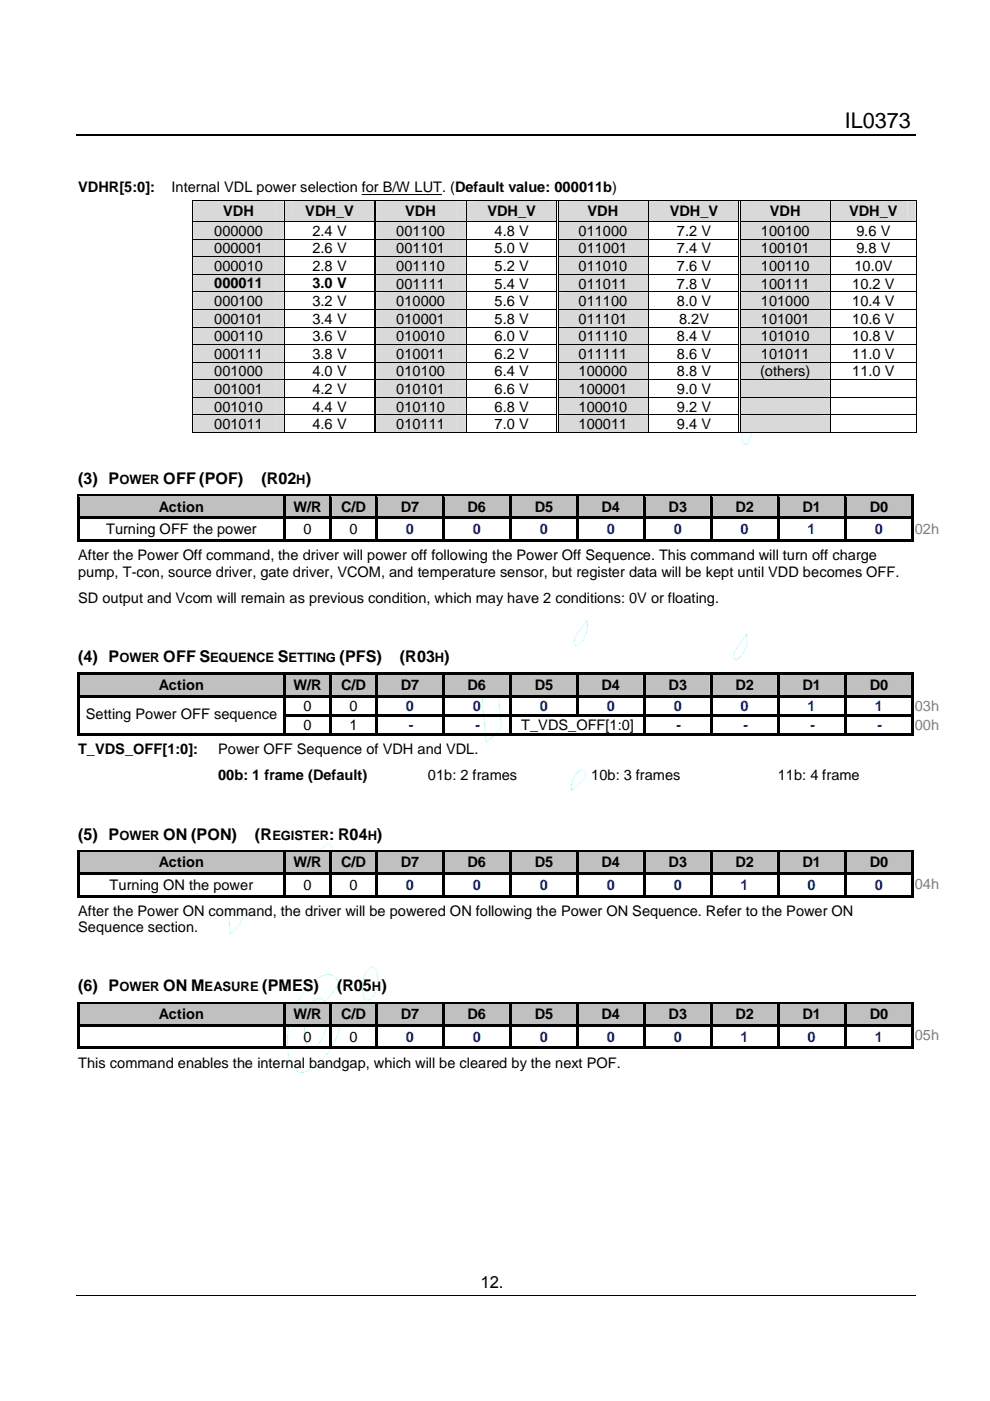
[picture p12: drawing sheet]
<svg xmlns="http://www.w3.org/2000/svg" width="210mm" height="297mm" viewBox="0 0 210 297" stroke-linecap="round" stroke-linejoin="round" font-family="sans-serif">
<defs><g id="words">
<text font-size="4.6" x="179.2" y="27.2">IL0373</text>
<text font-size="3.5" x="101.9" y="273.1">12.</text>
<g font-size="3.4">
<text x="16.6" y="102.6">(3) P</text>
<text x="34.6" y="102.6">OFF (POF)</text>
<text x="55.4" y="102.6">(R02 )</text>
<text x="16.6" y="140.3">(4) P</text>
<text x="34.6" y="140.3">OFF S</text>
<text x="58.9" y="140.3">S</text>
<text x="72" y="140.3">(PFS)</text>
<text x="84.8" y="140.3">(R03 )</text>
<text x="16.6" y="178">(5) P</text>
<text x="34.6" y="178">ON (PON)</text>
<text x="54.1" y="178">(R</text>
<text x="69.8" y="178">: R04 )</text>
<text x="16.6" y="210.2">(6) P</text>
<text x="34.6" y="210.2">ON M</text>
<text x="55.6" y="210.2">(PMES)</text>
<text x="71.5" y="210.2">(R05 )</text>
</g>
<g font-size="3.1">
<text x="16.6" y="40.7">VDHR[5:0]:</text>
<text x="36.4" y="40.7">Internal VDL power selection for B/W LUT. (Default value: 000011b)</text>
<text x="47.3" y="45.8">VDH</text>
<text x="64.7" y="45.8">VDH_V</text>
<text x="85.9" y="45.8">VDH</text>
<text x="103.3" y="45.8">VDH_V</text>
<text x="124.5" y="45.8">VDH</text>
<text x="142" y="45.8">VDH_V</text>
<text x="163.2" y="45.8">VDH</text>
<text x="180" y="45.8">VDH_V</text>
<text x="45.4" y="50">000000</text>
<text x="45.4" y="53.7">000001</text>
<text x="66.2" y="50">2.4 V</text>
<text x="66.2" y="53.7">2.6 V</text>
<text x="84" y="50">001100</text>
<text x="84" y="53.7">001101</text>
<text x="104.9" y="53.7">5.0 V</text>
<text x="104.9" y="50">4.8 V</text>
<text x="122.7" y="50">011000</text>
<text x="122.7" y="53.7">011001</text>
<text x="143.5" y="50">7.2 V</text>
<text x="143.5" y="53.7">7.4 V</text>
<text x="161.3" y="50">100100</text>
<text x="161.3" y="53.7">100101</text>
<text x="181.6" y="50">9.6 V</text>
<text x="181.6" y="53.7">9.8 V</text>
<text x="45.4" y="57.4">000010</text>
<text x="66.2" y="57.4">2.8 V</text>
<text x="84" y="57.4">001110</text>
<text x="104.9" y="57.4">5.2 V</text>
<text x="122.7" y="57.4">011010</text>
<text x="143.5" y="57.4">7.6 V</text>
<text x="161.3" y="57.4">100110</text>
<text x="181.1" y="57.4">10.0V</text>
<text x="45.4" y="61.1">000011</text>
<text x="45.4" y="64.9">000100</text>
<text x="66.2" y="61.1">3.0 V</text>
<text x="66.2" y="64.9">3.2 V</text>
<text x="84" y="61.2">001111</text>
<text x="84" y="64.9">010000</text>
<text x="104.9" y="61.2">5.4 V</text>
<text x="104.9" y="64.9">5.6 V</text>
<text x="122.7" y="61.2">011011</text>
<text x="122.7" y="64.9">011100</text>
<text x="143.5" y="61.2">7.8 V</text>
<text x="143.5" y="64.9">8.0 V</text>
<text x="161.3" y="61.2">100111</text>
<text x="161.3" y="64.9">101000</text>
<text x="180.7" y="61.2">10.2 V</text>
<text x="180.7" y="64.9">10.4 V</text>
<text x="45.4" y="68.6">000101</text>
<text x="66.2" y="68.6">3.4 V</text>
<text x="84" y="68.6">010001</text>
<text x="104.9" y="68.6">5.8 V</text>
<text x="122.7" y="68.6">011101</text>
<text x="144" y="68.6">8.2V</text>
<text x="161.3" y="68.6">101001</text>
<text x="180.7" y="68.6">10.6 V</text>
<text x="45.4" y="72.3">000110</text>
<text x="45.4" y="76">000111</text>
<text x="66.2" y="72.3">3.6 V</text>
<text x="66.2" y="76">3.8 V</text>
<text x="84" y="72.3">010010</text>
<text x="84" y="76">010011</text>
<text x="104.9" y="72.3">6.0 V</text>
<text x="104.9" y="76">6.2 V</text>
<text x="122.7" y="72.3">011110</text>
<text x="122.7" y="76">011111</text>
<text x="143.5" y="72.3">8.4 V</text>
<text x="143.5" y="76">8.6 V</text>
<text x="161.3" y="72.3">101010</text>
<text x="161.3" y="76">101011</text>
<text x="180.7" y="72.3">10.8 V</text>
<text x="180.7" y="76">11.0 V</text>
<text x="45.4" y="79.8">001000</text>
<text x="45.4" y="83.5">001001</text>
<text x="66.2" y="79.8">4.0 V</text>
<text x="66.3" y="83.5">4.2 V</text>
<text x="84" y="79.8">010100</text>
<text x="84" y="83.5">010101</text>
<text x="104.9" y="79.8">6.4 V</text>
<text x="104.9" y="83.5">6.6 V</text>
<text x="122.7" y="79.8">100000</text>
<text x="122.7" y="83.5">100001</text>
<text x="143.5" y="79.8">8.8 V</text>
<text x="143.5" y="83.5">9.0 V</text>
<text x="161.2" y="79.8">(others)</text>
<text x="180.7" y="79.8">11.0 V</text>
<text x="45.4" y="87.2">001010</text>
<text x="66.3" y="87.2">4.4 V</text>
<text x="84" y="87.2">010110</text>
<text x="104.9" y="87.2">6.8 V</text>
<text x="122.7" y="87.2">100010</text>
<text x="143.5" y="87.2">9.2 V</text>
<text x="45.4" y="90.9">001011</text>
<text x="66.3" y="90.9">4.6 V</text>
<text x="84" y="90.9">010111</text>
<text x="104.9" y="90.9">7.0 V</text>
<text x="122.7" y="90.9">100011</text>
<text x="143.5" y="90.9">9.4 V</text>
<text x="22.5" y="113.3">Turning OFF the power</text>
<text x="33.7" y="108.5">Action</text>
<text x="62.2" y="108.5">W/R</text>
<text x="64.3" y="113.3">0</text>
<text x="72.3" y="108.5">C/D</text>
<text x="74.1" y="113.3">0</text>
<text x="85" y="108.5">D7</text>
<text x="99.1" y="108.5">D6</text>
<text x="113.4" y="108.5">D5</text>
<text x="127.5" y="108.5">D4</text>
<text x="141.7" y="108.5">D3</text>
<text x="155.9" y="108.5">D2</text>
<text x="170.1" y="108.5">D1</text>
<text x="184.4" y="108.5">D0</text>
<text x="16.6" y="118.7">After the Power Off command, the driver will power off following the Power Off Sequence. This command will turn off charge</text>
<text x="16.6" y="122.3">pump, T-con, source driver, gate driver, VCOM, and temperature sensor, but register data will be kept until VDD becomes OFF.</text>
<text x="16.6" y="127.9">SD output and Vcom will remain as previous condition, which may have 2 conditions: 0V or floating.</text>
<text x="33.7" y="146.3">Action</text>
<text x="62.2" y="146.3">W/R</text>
<text x="72.3" y="146.3">C/D</text>
<text x="85" y="146.3">D7</text>
<text x="99.1" y="146.3">D6</text>
<text x="113.4" y="146.3">D5</text>
<text x="127.5" y="146.3">D4</text>
<text x="141.7" y="146.3">D3</text>
<text x="155.9" y="146.3">D2</text>
<text x="170.1" y="146.3">D1</text>
<text x="184.4" y="146.3">D0</text>
<text x="18.2" y="152.5">Setting Power OFF sequence</text>
<text x="64.3" y="150.8">0</text>
<text x="64.3" y="154.9">0</text>
<text x="74.1" y="150.8">0</text>
<text x="74.1" y="154.9">1</text>
<text x="110.5" y="154.9">T_VDS_OFF[1:0]</text>
<text x="16.6" y="159.9">T_VDS_OFF[1:0]:</text>
<text x="46.2" y="159.9">Power OFF Sequence of VDH and VDL.</text>
<text x="46.2" y="165.4">00b: 1 frame (Default)</text>
<text x="90.7" y="165.4">01b: 2 frames</text>
<text x="125.3" y="165.4">10b: 3 frames</text>
<text x="164.9" y="165.4">11b: 4 frame</text>
<text x="33.7" y="183.9">Action</text>
<text x="62.2" y="183.9">W/R</text>
<text x="72.3" y="183.9">C/D</text>
<text x="85" y="183.9">D7</text>
<text x="99.1" y="183.9">D6</text>
<text x="113.4" y="183.9">D5</text>
<text x="127.5" y="183.9">D4</text>
<text x="141.7" y="183.9">D3</text>
<text x="155.9" y="183.9">D2</text>
<text x="170.1" y="183.9">D1</text>
<text x="184.4" y="183.9">D0</text>
<text x="23.2" y="188.7">Turning ON the power</text>
<text x="64.3" y="188.7">0</text>
<text x="74.1" y="188.7">0</text>
<text x="16.6" y="194.2">After the Power ON command, the driver will be powered ON following the Power ON Sequence. Refer to the Power ON</text>
<text x="16.6" y="197.7">Sequence section.</text>
<text x="33.7" y="216.1">Action</text>
<text x="62.2" y="216.1">W/R</text>
<text x="64.3" y="220.9">0</text>
<text x="72.3" y="216.1">C/D</text>
<text x="74.1" y="220.9">0</text>
<text x="85" y="216.1">D7</text>
<text x="99.1" y="216.1">D6</text>
<text x="113.4" y="216.1">D5</text>
<text x="127.5" y="216.1">D4</text>
<text x="141.7" y="216.1">D3</text>
<text x="155.9" y="216.1">D2</text>
<text x="170.1" y="216.1">D1</text>
<text x="184.4" y="216.1">D0</text>
<text x="16.6" y="226.4">This command enables the internal bandgap, which will be cleared by the next POF.</text>
</g>
<g font-size="3.1" fill="#00f">
<text x="86.1" y="113.2">0</text>
<text x="100.2" y="113.2">0</text>
<text x="114.5" y="113.2">0</text>
<text x="128.6" y="113.2">0</text>
<text x="142.9" y="113.2">0</text>
<text x="157" y="113.2">0</text>
<text x="171.2" y="113.2">1</text>
<text x="185.5" y="113.2">0</text>
<text x="86.1" y="150.7">0</text>
<text x="86.4" y="154.9">-</text>
<text x="100.2" y="150.7">0</text>
<text x="100.6" y="154.9">-</text>
<text x="114.5" y="150.7">0</text>
<text x="128.6" y="150.7">0</text>
<text x="142.9" y="150.7">0</text>
<text x="143.2" y="154.9">-</text>
<text x="157" y="150.7">0</text>
<text x="157.4" y="154.9">-</text>
<text x="171.2" y="150.7">1</text>
<text x="171.6" y="154.9">-</text>
<text x="185.5" y="150.7">1</text>
<text x="185.8" y="154.9">-</text>
<text x="86.1" y="188.6">0</text>
<text x="100.2" y="188.6">0</text>
<text x="114.5" y="188.6">0</text>
<text x="128.6" y="188.6">0</text>
<text x="142.9" y="188.6">0</text>
<text x="157" y="188.6">1</text>
<text x="171.2" y="188.6">0</text>
<text x="185.5" y="188.6">0</text>
<text x="86.1" y="220.9">0</text>
<text x="100.2" y="220.9">0</text>
<text x="114.5" y="220.9">0</text>
<text x="128.6" y="220.9">0</text>
<text x="142.9" y="220.9">0</text>
<text x="157" y="220.9">1</text>
<text x="171.2" y="220.9">0</text>
<text x="185.5" y="220.9">1</text>
</g>
<g font-size="3.1" fill="#808080">
<text x="194" y="113.3">02h</text>
<text x="194" y="150.8">03h</text>
<text x="194" y="154.9">00h</text>
<text x="194" y="188.4">04h</text>
<text x="194" y="220.6">05h</text>
</g>
<g font-size="2.8">
<text x="25.3" y="102.6">OWER</text>
<text x="62.8" y="102.6">H</text>
<text x="25.3" y="140.3">OWER</text>
<text x="44.5" y="140.3">EQUENCE</text>
<text x="61.2" y="140.3">ETTING</text>
<text x="92.2" y="140.3">H</text>
<text x="25.3" y="178">OWER</text>
<text x="57.7" y="178">EGISTER</text>
<text x="78" y="178">H</text>
<text x="25.3" y="210.2">OWER</text>
<text x="43.4" y="210.2">EASURE</text>
<text x="78.9" y="210.2">H</text>
</g>
</g></defs>
<path d="M16.1 28.6h178" fill="none" stroke="#000" stroke-width=".25"/>
<path d="M76.7 41.2h17M16.1 274.7h178" fill="none" stroke="#000" stroke-width=".21"/>
<path d="M158.2 90.8a.72 .72 0 0 1 1-.3 3.3 3.3 0 0 1-.5 3l-.4 .8a1.92 1.92 0 0 1-.5-3zM124.5 131.5a5.2 5.2 0 0 1-2.2 5.4h-.2a1.75 1.75 0 0 1 .1-2.3zM158.3 134.4a5.3 5.3 0 0 1-2.1 5.4h-.3a1.75 1.75 0 0 1 .2-2.3zM102.1 145.7l3.2-3 1 11.7-3.2 3zM68.7 179.4a.87 .87 0 0 1 1-.5 .87 .87 0 0 1 .7 .9l.1 .5-3.2 3a5 5 0 0 1 1.4-3.9zM122.5 163.8a.88 .88 0 0 1 1-.5 .88 .88 0 0 1 .6 .9l.1 .5-3.1 3a5.5 5.5 0 0 1 1.4-3.9zM48.6 194.3l1-.9a1.3 1.3 0 0 1 1.6-.6 3.8 3.8 0 0 1-1.5 4.4l-.8 .8zM65.5 209.2a6.4 6.4 0 0 1 4.2-2.6 2.79 2.79 0 0 1 2.2 2.1l-3.1 3.9a1.23 1.23 0 0 0-1-1 1.23 1.23 0 0 0-1.3 .6 8.5 8.5 0 0 0-1.8 7.6l.2 1.3a1.07 1.07 0 0 0 .7 1.1 1.07 1.07 0 0 0 1.2-.3 7 7 0 0 0 2.5-5.6l3.3-1.6a14.7 14.7 0 0 1-8 12.6 2.87 2.87 0 0 1-3.2-2.7 16.8 16.8 0 0 1 4.1-15.4zM78.2 205.5a.89 .89 0 0 1 1.1-.4 .89 .89 0 0 1 .6 .9 5.8 5.8 0 0 1-1.5 5.9 .87 .87 0 0 1-.9 0 .87 .87 0 0 1-.5-.8 6.1 6.1 0 0 1 1.2-5.6z" fill="none" stroke="#cff" stroke-width=".26"/>
<g fill="#d9d9d9">
<path d="M41 42.7h19.2v4.2h-19.2z"/>
<path d="M42.8 42.7h15.5v4.2h-15.5z"/>
<path d="M60.3 42.7h19v4.2h-19z"/>
<path d="M62.1 42.7h15.6v4.2h-15.6z"/>
<path d="M79.8 42.7h19v4.2h-19z"/>
<path d="M81.4 42.7h15.5v4.2h-15.5z"/>
<path d="M98.9 42.7h19v4.2h-19z"/>
<path d="M100.7 42.7h15.6v4.2h-15.6z"/>
<path d="M118.4 42.7h19v4.2h-19z"/>
<path d="M120 42.7h15.6v4.2h-15.6z"/>
<path d="M137.6 42.7h19v4.2h-19z"/>
<path d="M139.4 42.7h15.5v4.2h-15.5z"/>
<path d="M157.1 42.7h19v4.2h-19z"/>
<path d="M158.7 42.7h15.5v4.2h-15.5z"/>
<path d="M176.2 42.7h17.9v4.2h-17.9z"/>
<path d="M178 42.7h14.4v4.2h-14.4z"/>
</g>
<path d="M40.8 42.5l.2 .2zM60.2 42.5h.1v.2h-.1zM79.3 42.5h.2v.2h-.2zM98.8 42.5h.1v.2h-.1zM117.9 42.5h.2v.2h-.2zM137.4 42.5h.2v.2h-.2zM156.6 42.5h.2v.2h-.2zM176.1 42.5h.1v.2h-.1zM194.1 42.5h.2v.2h-.2z" fill="#000"/>
<g fill="none" stroke="#000" stroke-width=".21">
<path d="M40.9 42.7v4.2M41 42.6h19.2M60.2 42.7v4.2M60.3 42.6h19M79.4 42.7v4.2M79.5 42.6h19.3M79.7 42.7v4.2M98.8 42.7v4.2M98.9 42.6h19M118 42.7v4.2M118.1 42.6h19.3M118.3 42.7v4.2"/>
<path d="M137.5 42.7v4.2M137.6 42.6h19M156.7 42.7v4.2M156.8 42.6h19.3M157 42.7v4.2M176.1 42.7v4.2M176.2 42.6h17.9M194.2 42.7v4.2"/>
</g>
<g fill="#d9d9d9">
<path d="M41 47.1h19.2v3.5h-19.2z"/>
<path d="M42.8 47.1h15.5v3.5h-15.5z"/>
<path d="M79.8 47.1h19v3.5h-19z"/>
<path d="M81.4 47.1h15.5v3.5h-15.5z"/>
<path d="M118.4 47.1h19v3.5h-19z"/>
<path d="M120 47.1h15.6v3.5h-15.6z"/>
<path d="M157.1 47.1h19v3.5h-19z"/>
<path d="M158.7 47.1h15.5v3.5h-15.5z"/>
</g>
<path d="M40.8 46.9l.2 .2zM60.2 46.9h.1v.2h-.1zM79.3 46.9h.2v.2h-.2zM79.6 46.9h.2v.2h-.2zM98.8 46.9h.1v.2h-.1zM117.9 46.9h.2v.2h-.2zM118.2 46.9h.2v.2h-.2zM137.4 46.9h.2v.2h-.2zM156.6 46.9h.2v.2h-.2zM156.9 46.9h.2v.2h-.2zM176.1 46.9h.1v.2h-.1zM194.1 46.9h.2v.2h-.2z" fill="#000"/>
<g fill="none" stroke="#000" stroke-width=".21">
<path d="M40.9 47.1v3.5M41 47h19.2M60.2 47.1v3.5M60.3 47h19M79.4 47.1v3.5M79.7 47.1v3.5M79.8 47h19M98.8 47.1v3.5M98.9 47h19M118 47.1v3.5M118.3 47.1v3.5M118.4 47h19"/>
<path d="M137.5 47.1v3.5M137.6 47h19M156.7 47.1v3.5M157 47.1v3.5M157.1 47h19M176.1 47.1v3.5M176.2 47h17.9M194.2 47.1v3.5"/>
</g>
<g fill="#d9d9d9">
<path d="M41 50.8h19.2v3.6h-19.2z"/>
<path d="M42.8 50.8h15.5v3.6h-15.5z"/>
<path d="M79.8 50.8h19v3.6h-19z"/>
<path d="M81.4 50.8h15.5v3.6h-15.5z"/>
<path d="M118.4 50.8h19v3.6h-19z"/>
<path d="M120 50.8h15.6v3.6h-15.6z"/>
<path d="M157.1 50.8h19v3.6h-19z"/>
<path d="M158.7 50.8h15.5v3.6h-15.5z"/>
</g>
<path d="M40.8 50.6l.2 .2zM60.2 50.6h.1v.2h-.1zM79.3 50.6h.2v.2h-.2zM79.6 50.6h.2v.2h-.2zM98.8 50.6h.1v.2h-.1zM117.9 50.6h.2v.2h-.2zM118.2 50.6h.2v.2h-.2zM137.4 50.6h.2v.2h-.2zM156.6 50.6h.2v.2h-.2zM156.9 50.6h.2v.2h-.2zM176.1 50.6h.1v.2h-.1zM194.1 50.6h.2v.2h-.2z" fill="#000"/>
<g fill="none" stroke="#000" stroke-width=".21">
<path d="M40.9 50.8v3.6M41 50.7h19.2M60.2 50.8v3.6M60.3 50.7h19M79.4 50.8v3.6M79.7 50.8v3.6M79.8 50.7h19M98.8 50.8v3.6M98.9 50.7h19M118 50.8v3.6M118.3 50.8v3.6M118.4 50.7h19"/>
<path d="M137.5 50.8v3.6M137.6 50.7h19M156.7 50.8v3.6M157 50.8v3.6M157.1 50.7h19M176.1 50.8v3.6M176.2 50.7h17.9M194.2 50.8v3.6"/>
</g>
<g fill="#d9d9d9">
<path d="M41 54.5h19.2v3.6h-19.2z"/>
<path d="M42.8 54.5h15.5v3.6h-15.5z"/>
<path d="M79.8 54.5h19v3.6h-19z"/>
<path d="M81.4 54.5h15.5v3.6h-15.5z"/>
<path d="M118.4 54.5h19v3.6h-19z"/>
<path d="M120 54.5h15.6v3.6h-15.6z"/>
<path d="M157.1 54.5h19v3.6h-19z"/>
<path d="M158.7 54.5h15.5v3.6h-15.5z"/>
</g>
<path d="M40.8 54.4l.2 .1zM60.2 54.4h.1v.1h-.1zM79.3 54.4h.2v.1h-.2zM79.6 54.4h.2v.1h-.2zM98.8 54.4h.1v.1h-.1zM117.9 54.4h.2v.1h-.2zM118.2 54.4h.2v.1h-.2zM137.4 54.4h.2v.1h-.2zM156.6 54.4h.2v.1h-.2zM156.9 54.4h.2v.1h-.2zM176.1 54.4h.1v.1h-.1zM194.1 54.4h.2v.1h-.2z" fill="#000"/>
<g fill="none" stroke="#000" stroke-width=".21">
<path d="M40.9 54.5v3.6M41 54.5h19.2M60.2 54.5v3.6M60.3 54.5h19M79.4 54.5v3.6M79.7 54.5v3.6M79.8 54.5h19M98.8 54.5v3.6M98.9 54.5h19M118 54.5v3.6M118.3 54.5v3.6M118.4 54.5h19"/>
<path d="M137.5 54.5v3.6M137.6 54.5h19M156.7 54.5v3.6M157 54.5v3.6M157.1 54.5h19M176.1 54.5v3.6M176.2 54.5h17.9M194.2 54.5v3.6"/>
</g>
<g fill="#d9d9d9">
<path d="M41 58.3h19.2v3.5h-19.2z"/>
<path d="M42.8 58.3h15.5v3.5h-15.5z"/>
<path d="M79.8 58.3h19v3.5h-19z"/>
<path d="M81.4 58.3h15.5v3.5h-15.5z"/>
<path d="M118.4 58.3h19v3.5h-19z"/>
<path d="M120 58.3h15.6v3.5h-15.6z"/>
<path d="M157.1 58.3h19v3.5h-19z"/>
<path d="M158.7 58.3h15.5v3.5h-15.5z"/>
</g>
<path d="M40.8 58.1l.2 .2zM60.2 58.1l.1 .2zM79.3 58.1l.2 .2zM79.6 58.1l.2 .2zM98.8 58.1l.1 .2zM117.9 58.1l.2 .2zM118.2 58.1l.2 .2zM137.4 58.1l.2 .2zM156.6 58.1l.2 .2zM156.9 58.1l.2 .2zM176.1 58.1l.1 .2zM194.1 58.1l.2 .2z" fill="#000"/>
<g fill="none" stroke="#000" stroke-width=".21">
<path d="M40.9 58.3v3.5M41 58.2h19.2M60.2 58.3v3.5M60.3 58.2h19M79.4 58.3v3.5M79.7 58.3v3.5M79.8 58.2h19M98.8 58.3v3.5M98.9 58.2h19M118 58.3v3.5M118.3 58.3v3.5M118.4 58.2h19"/>
<path d="M137.5 58.3v3.5M137.6 58.2h19M156.7 58.3v3.5M157 58.3v3.5M157.1 58.2h19M176.1 58.3v3.5M176.2 58.2h17.9M194.2 58.3v3.5"/>
</g>
<g fill="#d9d9d9">
<path d="M41 62h19.2v3.6h-19.2z"/>
<path d="M42.8 62h15.5v3.5h-15.5z"/>
<path d="M79.8 62h19v3.6h-19z"/>
<path d="M81.4 62h15.5v3.5h-15.5z"/>
<path d="M118.4 62h19v3.6h-19z"/>
<path d="M120 62h15.6v3.5h-15.6z"/>
<path d="M157.1 62h19v3.6h-19z"/>
<path d="M158.7 62h15.5v3.5h-15.5z"/>
</g>
<path d="M40.8 61.8l.2 .2zM60.2 61.8h.1v.2h-.1zM79.3 61.8h.2v.2h-.2zM79.6 61.8h.2v.2h-.2zM98.8 61.8h.1v.2h-.1zM117.9 61.8h.2v.2h-.2zM118.2 61.8h.2v.2h-.2zM137.4 61.8h.2v.2h-.2zM156.6 61.8h.2v.2h-.2zM156.9 61.8h.2v.2h-.2zM176.1 61.8h.1v.2h-.1zM194.1 61.8h.2v.2h-.2z" fill="#000"/>
<g fill="none" stroke="#000" stroke-width=".21">
<path d="M40.9 62v3.6M41 61.9h19.2M60.2 62v3.6M60.3 61.9h19M79.4 62v3.6M79.7 62v3.6M79.8 61.9h19M98.8 62v3.6M98.9 61.9h19M118 62v3.6M118.3 62v3.6M118.4 61.9h19"/>
<path d="M137.5 62v3.6M137.6 61.9h19M156.7 62v3.6M157 62v3.6M157.1 61.9h19M176.1 62v3.6M176.2 61.9h17.9M194.2 62v3.6"/>
</g>
<g fill="#d9d9d9">
<path d="M41 65.8h19.2v3.5h-19.2z"/>
<path d="M42.8 65.8h15.5v3.5h-15.5z"/>
<path d="M79.8 65.8h19v3.5h-19z"/>
<path d="M81.4 65.8h15.5v3.5h-15.5z"/>
<path d="M118.4 65.8h19v3.5h-19z"/>
<path d="M120 65.8h15.6v3.5h-15.6z"/>
<path d="M157.1 65.8h19v3.5h-19z"/>
<path d="M158.7 65.8h15.5v3.5h-15.5z"/>
</g>
<path d="M40.8 65.6l.2 .2zM60.2 65.6h.1v.2h-.1zM79.3 65.6h.2v.2h-.2zM79.6 65.6h.2v.2h-.2zM98.8 65.6h.1v.2h-.1zM117.9 65.6h.2v.2h-.2zM118.2 65.6h.2v.2h-.2zM137.4 65.6h.2v.2h-.2zM156.6 65.6h.2v.2h-.2zM156.9 65.6h.2v.2h-.2zM176.1 65.6h.1v.2h-.1zM194.1 65.6h.2v.2h-.2z" fill="#000"/>
<g fill="none" stroke="#000" stroke-width=".21">
<path d="M40.9 65.8v3.5M41 65.7h19.2M60.2 65.8v3.5M60.3 65.7h19M79.4 65.8v3.5M79.7 65.8v3.5M79.8 65.7h19M98.8 65.8v3.5M98.9 65.7h19M118 65.8v3.5M118.3 65.8v3.5M118.4 65.7h19"/>
<path d="M137.5 65.8v3.5M137.6 65.7h19M156.7 65.8v3.5M157 65.8v3.5M157.1 65.7h19M176.1 65.8v3.5M176.2 65.7h17.9M194.2 65.8v3.5"/>
</g>
<g fill="#d9d9d9">
<path d="M41 69.4h19.2v3.6h-19.2z"/>
<path d="M42.8 69.4h15.5v3.6h-15.5z"/>
<path d="M79.8 69.4h19v3.6h-19z"/>
<path d="M81.4 69.4h15.5v3.6h-15.5z"/>
<path d="M118.4 69.4h19v3.6h-19z"/>
<path d="M120 69.4h15.6v3.6h-15.6z"/>
<path d="M157.1 69.4h19v3.6h-19z"/>
<path d="M158.7 69.4h15.5v3.6h-15.5z"/>
</g>
<path d="M40.8 69.3l.2 .1zM60.2 69.3h.1v.1h-.1zM79.3 69.3h.2v.1h-.2zM79.6 69.3h.2v.1h-.2zM98.8 69.3h.1v.1h-.1zM117.9 69.3h.2v.1h-.2zM118.2 69.3h.2v.1h-.2zM137.4 69.3h.2v.1h-.2zM156.6 69.3h.2v.1h-.2zM156.9 69.3h.2v.1h-.2zM176.1 69.3h.1v.1h-.1zM194.1 69.3h.2v.1h-.2z" fill="#000"/>
<g fill="none" stroke="#000" stroke-width=".21">
<path d="M40.9 69.4v3.6M41 69.4h19.2M60.2 69.4v3.6M60.3 69.4h19M79.4 69.4v3.6M79.7 69.4v3.6M79.8 69.4h19M98.8 69.4v3.6M98.9 69.4h19M118 69.4v3.6M118.3 69.4v3.6M118.4 69.4h19"/>
<path d="M137.5 69.4v3.6M137.6 69.4h19M156.7 69.4v3.6M157 69.4v3.6M157.1 69.4h19M176.1 69.4v3.6M176.2 69.4h17.9M194.2 69.4v3.6"/>
</g>
<g fill="#d9d9d9">
<path d="M41 73.2h19.2v3.6h-19.2z"/>
<path d="M42.8 73.2h15.5v3.6h-15.5z"/>
<path d="M79.8 73.2h19v3.6h-19z"/>
<path d="M81.4 73.2h15.5v3.6h-15.5z"/>
<path d="M118.4 73.2h19v3.6h-19z"/>
<path d="M120 73.2h15.6v3.6h-15.6z"/>
<path d="M157.1 73.2h19v3.6h-19z"/>
<path d="M158.7 73.2h15.5v3.6h-15.5z"/>
</g>
<path d="M40.8 73l.2 .2zM60.2 73h.1v.2h-.1zM79.3 73h.2v.2h-.2zM79.6 73h.2v.2h-.2zM98.8 73h.1v.2h-.1zM117.9 73h.2v.2h-.2zM118.2 73h.2v.2h-.2zM137.4 73h.2v.2h-.2zM156.6 73h.2v.2h-.2zM156.9 73h.2v.2h-.2zM176.1 73h.1v.2h-.1zM194.1 73h.2v.2h-.2z" fill="#000"/>
<g fill="none" stroke="#000" stroke-width=".21">
<path d="M40.9 73.2v3.6M41 73.1h19.2M60.2 73.2v3.6M60.3 73.1h19M79.4 73.2v3.6M79.7 73.2v3.6M79.8 73.1h19M98.8 73.2v3.6M98.9 73.1h19M118 73.2v3.6M118.3 73.2v3.6M118.4 73.1h19"/>
<path d="M137.5 73.2v3.6M137.6 73.1h19M156.7 73.2v3.6M157 73.2v3.6M157.1 73.1h19M176.1 73.2v3.6M176.2 73.1h17.9M194.2 73.2v3.6"/>
</g>
<g fill="#d9d9d9">
<path d="M41 76.9h19.2v3.5h-19.2z"/>
<path d="M42.8 76.9h15.5v3.5h-15.5z"/>
<path d="M79.8 76.9h19v3.5h-19z"/>
<path d="M81.4 76.9h15.5v3.5h-15.5z"/>
<path d="M118.4 76.9h19v3.5h-19z"/>
<path d="M120 76.9h15.6v3.5h-15.6z"/>
<path d="M157.1 76.9h19v3.5h-19z"/>
<path d="M158.7 76.9h15.5v3.5h-15.5z"/>
</g>
<path d="M40.8 76.8l.2 .1zM60.2 76.8l.1 .1zM79.3 76.8l.2 .1zM79.6 76.8l.2 .1zM98.8 76.8l.1 .1zM117.9 76.8l.2 .1zM118.2 76.8l.2 .1zM137.4 76.8l.2 .1zM156.6 76.8l.2 .1zM156.9 76.8l.2 .1zM176.1 76.8l.1 .1zM194.1 76.8l.2 .1z" fill="#000"/>
<g fill="none" stroke="#000" stroke-width=".21">
<path d="M40.9 76.9v3.5M41 76.8h19.2M60.2 76.9v3.5M60.3 76.8h19M79.4 76.9v3.5M79.7 76.9v3.5M79.8 76.8h19M98.8 76.9v3.5M98.9 76.8h19M118 76.9v3.5M118.3 76.9v3.5M118.4 76.8h19"/>
<path d="M137.5 76.9v3.5M137.6 76.8h19M156.7 76.9v3.5M157 76.9v3.5M157.1 76.8h19M176.1 76.9v3.5M176.2 76.8h17.9M194.2 76.9v3.5"/>
</g>
<g fill="#d9d9d9">
<path d="M41 80.6h19.2v3.6h-19.2z"/>
<path d="M42.8 80.6h15.5v3.6h-15.5z"/>
<path d="M79.8 80.6h19v3.6h-19z"/>
<path d="M81.4 80.6h15.5v3.6h-15.5z"/>
<path d="M118.4 80.6h19v3.6h-19z"/>
<path d="M120 80.6h15.6v3.6h-15.6z"/>
<path d="M157.1 80.6h19v3.6h-19z"/>
<path d="M158.7 80.6h15.5v3.6h-15.5z"/>
</g>
<path d="M40.8 80.4l.2 .2zM60.2 80.4h.1v.2h-.1zM79.3 80.4h.2v.2h-.2zM79.6 80.4h.2v.2h-.2zM98.8 80.4h.1v.2h-.1zM117.9 80.4h.2v.2h-.2zM118.2 80.4h.2v.2h-.2zM137.4 80.4h.2v.2h-.2zM156.6 80.4h.2v.2h-.2zM156.9 80.4h.2v.2h-.2zM176.1 80.4h.1v.2h-.1zM194.1 80.4h.2v.2h-.2z" fill="#000"/>
<g fill="none" stroke="#000" stroke-width=".21">
<path d="M40.9 80.6v3.6M41 80.5h19.2M60.2 80.6v3.6M60.3 80.5h19M79.4 80.6v3.6M79.7 80.6v3.6M79.8 80.5h19M98.8 80.6v3.6M98.9 80.5h19M118 80.6v3.6M118.3 80.6v3.6M118.4 80.5h19"/>
<path d="M137.5 80.6v3.6M137.6 80.5h19M156.7 80.6v3.6M157 80.6v3.6M157.1 80.5h19M176.1 80.6v3.6M176.2 80.5h17.9M194.2 80.6v3.6"/>
</g>
<g fill="#d9d9d9">
<path d="M41 84.4h19.2v3.5h-19.2z"/>
<path d="M42.8 84.4h15.5v3.5h-15.5z"/>
<path d="M79.8 84.4h19v3.5h-19z"/>
<path d="M81.4 84.4h15.5v3.5h-15.5z"/>
<path d="M118.4 84.4h19v3.5h-19z"/>
<path d="M120 84.4h15.6v3.5h-15.6z"/>
<path d="M157.1 84.4h19v3.5h-19z"/>
<path d="M158.7 84.4h15.5v3.5h-15.5z"/>
</g>
<path d="M40.8 84.2l.2 .2zM60.2 84.2h.1v.2h-.1zM79.3 84.2h.2v.2h-.2zM79.6 84.2h.2v.2h-.2zM98.8 84.2h.1v.2h-.1zM117.9 84.2h.2v.2h-.2zM118.2 84.2h.2v.2h-.2zM137.4 84.2h.2v.2h-.2zM156.6 84.2h.2v.2h-.2zM156.9 84.2h.2v.2h-.2zM176.1 84.2h.1v.2h-.1zM194.1 84.2h.2v.2h-.2z" fill="#000"/>
<g fill="none" stroke="#000" stroke-width=".21">
<path d="M40.9 84.4v3.5M41 84.3h19.2M60.2 84.4v3.5M60.3 84.3h19M79.4 84.4v3.5M79.7 84.4v3.5M79.8 84.3h19M98.8 84.4v3.5M98.9 84.3h19M118 84.4v3.5M118.3 84.4v3.5M118.4 84.3h19"/>
<path d="M137.5 84.4v3.5M137.6 84.3h19M156.7 84.4v3.5M157 84.4v3.5M157.1 84.3h19M176.1 84.4v3.5M176.2 84.3h17.9M194.2 84.4v3.5"/>
</g>
<g fill="#d9d9d9">
<path d="M41 88.1h19.2v3.5h-19.2z"/>
<path d="M42.8 88.1h15.5v3.5h-15.5z"/>
<path d="M79.8 88.1h19v3.5h-19z"/>
<path d="M81.4 88.1h15.5v3.5h-15.5z"/>
<path d="M118.4 88.1h19v3.5h-19z"/>
<path d="M120 88.1h15.6v3.5h-15.6z"/>
<path d="M157.1 88.1h19v3.5h-19z"/>
<path d="M158.7 88.1h15.5v3.5h-15.5z"/>
</g>
<g fill="#000">
<path d="M40.8 87.9l.2 .2zM40.8 91.7l.2 .1zM60.2 87.9h.1v.2h-.1zM60.2 91.7h.1v.1h-.1zM79.3 87.9h.2v.2h-.2zM79.3 91.7h.2v.1h-.2zM79.6 87.9h.2v.2h-.2zM98.8 87.9h.1v.2h-.1zM98.8 91.7h.1v.1h-.1zM117.9 87.9h.2v.2h-.2zM117.9 91.7h.2v.1h-.2zM118.2 87.9h.2v.2h-.2z"/>
<path d="M137.4 87.9h.2v.2h-.2zM137.4 91.7h.2v.1h-.2zM156.6 87.9h.2v.2h-.2zM156.6 91.7h.2v.1h-.2zM156.9 87.9h.2v.2h-.2zM176.1 87.9h.1v.2h-.1zM176.1 91.7h.1v.1h-.1zM194.1 87.9h.2v.2h-.2zM194.1 91.7h.2v.1h-.2z"/>
</g>
<g fill="none" stroke="#000" stroke-width=".21">
<path d="M40.9 88.1v3.6M41 88h19.2M41 91.7h19.2M60.2 88.1v3.6M60.3 88h19M60.3 91.7h19M79.4 88.1v3.6M79.5 91.7h19.3M79.7 88.1v3.6M79.8 88h19M98.8 88.1v3.6M98.9 88h19"/>
<path d="M98.9 91.7h19M118 88.1v3.6M118.1 91.7h19.3M118.3 88.1v3.6M118.4 88h19M137.5 88.1v3.6M137.6 88h19M137.6 91.7h19M156.7 88.1v3.6M156.8 91.7h19.3M157 88.1v3.6M157.1 88h19"/>
<path d="M176.1 88.1v3.6M176.2 88h17.9M176.2 91.7h17.9M194.2 88.1v3.6"/>
</g>
<g fill="#c0c0c0">
<path d="M16.8 105.3h43.3v4.2h-43.3z"/>
<path d="M17.1 105.3h42.8v4.3h-42.8z"/>
<path d="M60.6 105.3h9.2v4.2h-9.2z"/>
<path d="M60.9 105.3h8.7v4.3h-8.7z"/>
<path d="M70.3 105.3h9.3v4.2h-9.3z"/>
<path d="M70.6 105.3h8.8v4.3h-8.8z"/>
<path d="M80.1 105.3h13.7v4.2h-13.7z"/>
<path d="M80.3 105.3h13.3v4.3h-13.3z"/>
<path d="M94.3 105.3h13.7v4.2h-13.7z"/>
<path d="M94.5 105.3h13.2v4.3h-13.2z"/>
<path d="M108.5 105.3h13.7v4.2h-13.7z"/>
<path d="M108.7 105.3h13.3v4.3h-13.3z"/>
<path d="M122.7 105.3h13.7v4.2h-13.7z"/>
<path d="M122.9 105.3h13.2v4.3h-13.2z"/>
<path d="M136.9 105.3h13.7v4.2h-13.7z"/>
<path d="M137.1 105.3h13.3v4.3h-13.3z"/>
<path d="M151.1 105.3h13.7v4.2h-13.7z"/>
<path d="M151.3 105.3h13.2v4.3h-13.2z"/>
<path d="M165.3 105.3h13.7v4.2h-13.7z"/>
<path d="M165.5 105.3h13.2v4.3h-13.2z"/>
<path d="M179.5 105.3h13.7v4.2h-13.7z"/>
<path d="M179.7 105.3h13.2v4.3h-13.2z"/>
</g>
<g fill="#000">
<path d="M16.3 104.8h.5v.5h-.5zM16.3 105.3h.5v4.2h-.5zM16.3 109.5h.5v.6h-.5zM16.3 110.1h.5v4.2h-.5zM16.3 114.3h.5v.5h-.5zM16.8 104.8h43.3v.5h-43.3zM16.8 109.5h43.3v.5h-43.3zM16.8 114.3h43.3v.5h-43.3zM60.1 105.3h.5zM60.1 104.8h.5v.5h-.5zM60.1 105.3h.5v4.2h-.5zM60.1 109.5h.5v.6h-.5z"/>
<path d="M60.1 110.1h.5v4.2h-.5zM60.1 114.3h.5v.5h-.5zM60.6 104.8h9.2v.5h-9.2zM60.6 109.5h9.2v.5h-9.2zM60.6 114.3h9.2v.5h-9.2zM69.8 105.3h.5zM69.8 104.8h.5v.5h-.5zM69.8 105.3h.5v4.2h-.5zM69.8 109.5h.5v.6h-.5zM69.8 110.1h.5v4.2h-.5zM69.8 114.3h.5v.5h-.5zM70.3 104.8h9.3v.5h-9.3z"/>
<path d="M70.3 109.5h9.3v.5h-9.3zM70.3 114.3h9.3v.5h-9.3zM79.6 105.3h.5zM79.6 104.8h.5v.5h-.5zM79.6 105.3h.5v4.2h-.5zM79.6 109.5h.5v.6h-.5zM79.6 110.1h.5v4.2h-.5zM79.6 114.3h.5v.5h-.5zM80.1 104.8h13.7v.5h-13.7zM80.1 109.5h13.7v.5h-13.7zM80.1 114.3h13.7v.5h-13.7zM93.8 105.3h.5z"/>
<path d="M93.8 104.8h.5v.5h-.5zM93.8 105.3h.5v4.2h-.5zM93.8 109.5h.5v.6h-.5zM93.8 110.1h.5v4.2h-.5zM93.8 114.3h.5v.5h-.5zM94.3 104.8h13.7v.5h-13.7zM94.3 109.5h13.7v.5h-13.7zM94.3 114.3h13.7v.5h-13.7zM108 105.3h.5zM108 104.8h.5v.5h-.5zM108 105.3h.5v4.2h-.5zM108 109.5h.5v.6h-.5z"/>
<path d="M108 110.1h.5v4.2h-.5zM108 114.3h.5v.5h-.5zM108.5 104.8h13.7v.5h-13.7zM108.5 109.5h13.7v.5h-13.7zM108.5 114.3h13.7v.5h-13.7zM122.2 105.3h.5zM122.2 104.8h.5v.5h-.5zM122.2 105.3h.5v4.2h-.5zM122.2 109.5h.5v.6h-.5zM122.2 110.1h.5v4.2h-.5zM122.2 114.3h.5v.5h-.5zM122.7 104.8h13.7v.5h-13.7z"/>
<path d="M122.7 109.5h13.7v.5h-13.7zM122.7 114.3h13.7v.5h-13.7zM136.4 105.3h.5zM136.4 104.8h.5v.5h-.5zM136.4 105.3h.5v4.2h-.5zM136.4 109.5h.5v.6h-.5zM136.4 110.1h.5v4.2h-.5zM136.4 114.3h.5v.5h-.5zM136.9 104.8h13.7v.5h-13.7zM136.9 109.5h13.7v.5h-13.7zM136.9 114.3h13.7v.5h-13.7zM150.6 105.3h.5z"/>
<path d="M150.6 104.8h.5v.5h-.5zM150.6 105.3h.5v4.2h-.5zM150.6 109.5h.5v.6h-.5zM150.6 110.1h.5v4.2h-.5zM150.6 114.3h.5v.5h-.5zM151.1 104.8h13.7v.5h-13.7zM151.1 109.5h13.7v.5h-13.7zM151.1 114.3h13.7v.5h-13.7zM164.8 105.3h.5zM164.8 104.8h.5v.5h-.5zM164.8 105.3h.5v4.2h-.5zM164.8 109.5h.5v.6h-.5z"/>
<path d="M164.8 110.1h.5v4.2h-.5zM164.8 114.3h.5v.5h-.5zM165.3 104.8h13.7v.5h-13.7zM165.3 109.5h13.7v.5h-13.7zM165.3 114.3h13.7v.5h-13.7zM179 105.3h.5zM179 104.8h.5v.5h-.5zM179 105.3h.5v4.2h-.5zM179 109.5h.5v.6h-.5zM179 110.1h.5v4.2h-.5zM179 114.3h.5v.5h-.5zM179.5 104.8h13.7v.5h-13.7z"/>
<path d="M179.5 109.5h13.7v.5h-13.7zM179.5 114.3h13.7v.5h-13.7zM193.2 104.8h.5v.5h-.5zM193.2 105.3h.5v4.2h-.5zM193.2 109.5h.5v.6h-.5zM193.2 110.1h.5v4.2h-.5zM193.2 114.3h.5v.5h-.5z"/>
</g>
<path d="M16.8 105.3h43.3M60.6 105.3h9.2M70.3 105.3h9.3M80.1 105.3h13.7M94.3 105.3h13.7M108.5 105.3h13.7M122.7 105.3h13.7M136.9 105.3h13.7M151.1 105.3h13.7M165.3 105.3h13.7M179.5 105.3h13.7" fill="none" stroke="#c0c0c0" stroke-width=".21"/>
<g fill="#c0c0c0">
<path d="M16.8 143.1h43.3v4.3h-43.3z"/>
<path d="M17.1 143.2h42.8v4.2h-42.8z"/>
<path d="M60.6 143.1h9.2v4.3h-9.2z"/>
<path d="M60.9 143.2h8.7v4.2h-8.7z"/>
<path d="M70.3 143.2h9.3v4.2h-9.3z"/>
<path d="M70.6 143.2h8.8v4.2h-8.8z"/>
<path d="M80.1 143.1h13.7v4.3h-13.7z"/>
<path d="M80.3 143.2h13.3v4.2h-13.3z"/>
<path d="M94.3 143.1h13.7v4.3h-13.7z"/>
<path d="M94.5 143.2h13.2v4.2h-13.2z"/>
<path d="M108.5 143.1h13.7v4.3h-13.7z"/>
<path d="M108.7 143.2h13.3v4.2h-13.3z"/>
<path d="M122.7 143.1h13.7v4.3h-13.7z"/>
<path d="M122.9 143.2h13.2v4.2h-13.2z"/>
<path d="M136.9 143.1h13.7v4.3h-13.7z"/>
<path d="M137.1 143.2h13.3v4.2h-13.3z"/>
<path d="M151.1 143.1h13.7v4.3h-13.7z"/>
<path d="M151.3 143.2h13.2v4.2h-13.2z"/>
<path d="M165.3 143.1h13.7v4.3h-13.7z"/>
<path d="M165.5 143.2h13.2v4.2h-13.2z"/>
<path d="M179.5 143.1h13.7v4.3h-13.7z"/>
<path d="M179.7 143.2h13.2v4.2h-13.2z"/>
</g>
<g fill="#000">
<path d="M16.3 142.6h.5v.6h-.5zM16.3 142.6h.5v.5h-.5zM16.3 143.2h.5v4.2h-.5zM16.3 147.4h.5v.5h-.5zM16.3 147.9h.5v3.5h-.5zM16.3 151.4h.5v.6h-.5zM16.3 152h.5v3.5h-.5zM16.3 155.5h.5v.5h-.5zM16.8 142.6h43.3v.5h-43.3zM16.8 147.4h43.3v.4h-43.3zM16.8 155.5h43.3v.5h-43.3zM60.1 143.1l.5 .1z"/>
<path d="M60.1 142.6h.5v.5h-.5zM60.1 143.2h.5v4.2h-.5zM60.1 147.4h.5v.5h-.5zM60.1 147.9h.5v3.5h-.5zM60.1 151.4h.5v.6h-.5zM60.1 152h.5v3.5h-.5zM60.1 155.5h.5v.5h-.5zM60.6 142.6h9.2v.5h-9.2zM60.6 147.4h9.2v.4h-9.2zM60.6 151.4h9.2v.5h-9.2zM60.6 155.5h9.2v.5h-9.2zM69.8 143.1l.5 .1z"/>
<path d="M69.8 142.6h.5v.5h-.5zM69.8 143.2h.5v4.2h-.5zM69.8 147.4h.5v.5h-.5zM69.8 147.9h.5v3.5h-.5zM69.8 151.4h.5v.6h-.5zM69.8 152h.5v3.5h-.5zM69.8 155.5h.5v.5h-.5zM70.3 142.6h9.3v.5h-9.3zM70.3 147.4h9.3v.4h-9.3zM70.3 151.4h9.3v.5h-9.3zM70.3 155.5h9.3v.5h-9.3zM79.6 143.1l.5 .1z"/>
<path d="M79.6 142.6h.5v.5h-.5zM79.6 143.2h.5v4.2h-.5zM79.6 147.4h.5v.5h-.5zM79.6 147.9h.5v3.5h-.5zM79.6 151.4h.5v.6h-.5zM79.6 152h.5v3.5h-.5zM79.6 155.5h.5v.5h-.5zM80.1 142.6h13.7v.5h-13.7zM80.1 147.4h13.7v.4h-13.7zM80.1 151.4h13.7v.5h-13.7zM80.1 155.5h13.7v.5h-13.7zM93.8 143.1l.5 .1z"/>
<path d="M93.8 142.6h.5v.5h-.5zM93.8 143.2h.5v4.2h-.5zM93.8 147.4h.5v.5h-.5zM93.8 147.9h.5v3.5h-.5zM93.8 151.4h.5v.6h-.5zM93.8 152h.5v3.5h-.5zM93.8 155.5h.5v.5h-.5zM94.3 142.6h13.7v.5h-13.7zM94.3 147.4h13.7v.4h-13.7zM94.3 151.4h13.7v.5h-13.7zM94.3 155.5h13.7v.5h-13.7zM108 143.1l.5 .1z"/>
<path d="M108 142.6h.5v.5h-.5zM108 143.2h.5v4.2h-.5zM108 147.4h.5v.5h-.5zM108 147.9h.5v3.5h-.5zM108 151.4h.5v.6h-.5zM108 152h.5v3.5h-.5zM108 155.5h.5v.5h-.5zM108.5 142.6h13.7v.5h-13.7zM108.5 147.4h13.7v.4h-13.7zM108.5 151.4h13.7v.5h-13.7zM108.5 155.5h27.9v.5h-27.9zM122.2 143.1l.5 .1z"/>
<path d="M122.2 142.6h.5v.5h-.5zM122.2 143.2h.5v4.2h-.5zM122.2 147.4h.5v.5h-.5zM122.2 147.9h.5v3.5h-.5zM122.2 151.4h.5v.5h-.5zM122.7 142.6h13.7v.5h-13.7zM122.7 147.4h13.7v.4h-13.7zM122.7 151.4h13.7v.5h-13.7zM136.4 143.1l.5 .1zM136.4 142.6h.5v.5h-.5zM136.4 143.2h.5v4.2h-.5zM136.4 147.4h.5v.5h-.5z"/>
<path d="M136.4 147.9h.5v3.5h-.5zM136.4 151.4h.5v.6h-.5zM136.4 152h.5v3.5h-.5zM136.4 155.5h.5v.5h-.5zM136.9 142.6h13.7v.5h-13.7zM136.9 147.4h13.7v.4h-13.7zM136.9 151.4h13.7v.5h-13.7zM136.9 155.5h13.7v.5h-13.7zM150.6 143.1l.5 .1zM150.6 142.6h.5v.5h-.5zM150.6 143.2h.5v4.2h-.5zM150.6 147.4h.5v.5h-.5z"/>
<path d="M150.6 147.9h.5v3.5h-.5zM150.6 151.4h.5v.6h-.5zM150.6 152h.5v3.5h-.5zM150.6 155.5h.5v.5h-.5zM151.1 142.6h13.7v.5h-13.7zM151.1 147.4h13.7v.4h-13.7zM151.1 151.4h13.7v.5h-13.7zM151.1 155.5h13.7v.5h-13.7zM164.8 143.1l.5 .1zM164.8 142.6h.5v.5h-.5zM164.8 143.2h.5v4.2h-.5zM164.8 147.4h.5v.5h-.5z"/>
<path d="M164.8 147.9h.5v3.5h-.5zM164.8 151.4h.5v.6h-.5zM164.8 152h.5v3.5h-.5zM164.8 155.5h.5v.5h-.5zM165.3 142.6h13.7v.5h-13.7zM165.3 147.4h13.7v.4h-13.7zM165.3 151.4h13.7v.5h-13.7zM165.3 155.5h13.7v.5h-13.7zM179 143.1l.5 .1zM179 142.6h.5v.5h-.5zM179 143.2h.5v4.2h-.5zM179 147.4h.5v.5h-.5z"/>
<path d="M179 147.9h.5v3.5h-.5zM179 151.4h.5v.6h-.5zM179 152h.5v3.5h-.5zM179 155.5h.5v.5h-.5zM179.5 142.6h13.7v.5h-13.7zM179.5 147.4h13.7v.4h-13.7zM179.5 151.4h13.7v.5h-13.7zM179.5 155.5h13.7v.5h-13.7zM193.2 142.6h.5v.6h-.5zM193.2 142.6h.5v.5h-.5zM193.2 143.2h.5v4.2h-.5zM193.2 147.4h.5v.5h-.5z"/>
<path d="M193.2 147.9h.5v3.5h-.5zM193.2 151.4h.5v.6h-.5zM193.2 152h.5v3.5h-.5zM193.2 155.5h.5v.5h-.5z"/>
</g>
<path d="M16.8 143.2h43.3M60.6 143.2h9.2M70.3 143.2h9.3M80.1 143.2h13.7M94.3 143.2h13.7M108.5 143.2h13.7M122.7 143.2h13.7M136.9 143.2h13.7M151.1 143.2h13.7M165.3 143.2h13.7M179.5 143.2h13.7" fill="none" stroke="#c0c0c0" stroke-width=".21"/>
<g fill="#c0c0c0">
<path d="M16.8 180.7h43.3v4.3h-43.3z"/>
<path d="M17.1 180.8h42.8v4.2h-42.8z"/>
<path d="M60.6 180.7h9.2v4.3h-9.2z"/>
<path d="M60.9 180.8h8.7v4.2h-8.7z"/>
<path d="M70.3 180.8h9.3v4.2h-9.3z"/>
<path d="M70.6 180.8h8.8v4.2h-8.8z"/>
<path d="M80.1 180.7h13.7v4.3h-13.7z"/>
<path d="M80.3 180.8h13.3v4.2h-13.3z"/>
<path d="M94.3 180.7h13.7v4.3h-13.7z"/>
<path d="M94.5 180.8h13.2v4.2h-13.2z"/>
<path d="M108.5 180.7h13.7v4.3h-13.7z"/>
<path d="M108.7 180.8h13.3v4.2h-13.3z"/>
<path d="M122.7 180.7h13.7v4.3h-13.7z"/>
<path d="M122.9 180.8h13.2v4.2h-13.2z"/>
<path d="M136.9 180.7h13.7v4.3h-13.7z"/>
<path d="M137.1 180.8h13.3v4.2h-13.3z"/>
<path d="M151.1 180.7h13.7v4.3h-13.7z"/>
<path d="M151.3 180.8h13.2v4.2h-13.2z"/>
<path d="M165.3 180.7h13.7v4.3h-13.7z"/>
<path d="M165.5 180.8h13.2v4.2h-13.2z"/>
<path d="M179.5 180.7h13.7v4.3h-13.7z"/>
<path d="M179.7 180.8h13.2v4.2h-13.2z"/>
</g>
<g fill="#000">
<path d="M16.3 180.3h.5v.5h-.5zM16.3 180.3h.5v.4h-.5zM16.3 180.8h.5v4.2h-.5zM16.3 185h.5v.5h-.5zM16.3 185.5h.5v4.2h-.5zM16.3 189.7h.5v.6h-.5zM16.8 180.3h43.3v.4h-43.3zM16.8 185h43.3v.5h-43.3zM16.8 189.7h43.3v.6h-43.3zM60.1 180.7l.5 .1zM60.1 180.3h.5v.4h-.5zM60.1 180.8h.5v4.2h-.5z"/>
<path d="M60.1 185h.5v.5h-.5zM60.1 185.5h.5v4.2h-.5zM60.1 189.7h.5v.6h-.5zM60.6 180.3h9.2v.4h-9.2zM60.6 185h9.2v.5h-9.2zM60.6 189.7h9.2v.6h-9.2zM69.8 180.7l.5 .1zM69.8 180.3h.5v.4h-.5zM69.8 180.8h.5v4.2h-.5zM69.8 185h.5v.5h-.5zM69.8 185.5h.5v4.2h-.5zM69.8 189.7h.5v.6h-.5z"/>
<path d="M70.3 180.3h9.3v.4h-9.3zM70.3 185h9.3v.5h-9.3zM70.3 189.7h9.3v.6h-9.3zM79.6 180.7l.5 .1zM79.6 180.3h.5v.4h-.5zM79.6 180.8h.5v4.2h-.5zM79.6 185h.5v.5h-.5zM79.6 185.5h.5v4.2h-.5zM79.6 189.7h.5v.6h-.5zM80.1 180.3h13.7v.4h-13.7zM80.1 185h13.7v.5h-13.7zM80.1 189.7h13.7v.6h-13.7z"/>
<path d="M93.8 180.7l.5 .1zM93.8 180.3h.5v.4h-.5zM93.8 180.8h.5v4.2h-.5zM93.8 185h.5v.5h-.5zM93.8 185.5h.5v4.2h-.5zM93.8 189.7h.5v.6h-.5zM94.3 180.3h13.7v.4h-13.7zM94.3 185h13.7v.5h-13.7zM94.3 189.7h13.7v.6h-13.7zM108 180.7l.5 .1zM108 180.3h.5v.4h-.5zM108 180.8h.5v4.2h-.5z"/>
<path d="M108 185h.5v.5h-.5zM108 185.5h.5v4.2h-.5zM108 189.7h.5v.6h-.5zM108.5 180.3h13.7v.4h-13.7zM108.5 185h13.7v.5h-13.7zM108.5 189.7h13.7v.6h-13.7zM122.2 180.7l.5 .1zM122.2 180.3h.5v.4h-.5zM122.2 180.8h.5v4.2h-.5zM122.2 185h.5v.5h-.5zM122.2 185.5h.5v4.2h-.5zM122.2 189.7h.5v.6h-.5z"/>
<path d="M122.7 180.3h13.7v.4h-13.7zM122.7 185h13.7v.5h-13.7zM122.7 189.7h13.7v.6h-13.7zM136.4 180.7l.5 .1zM136.4 180.3h.5v.4h-.5zM136.4 180.8h.5v4.2h-.5zM136.4 185h.5v.5h-.5zM136.4 185.5h.5v4.2h-.5zM136.4 189.7h.5v.6h-.5zM136.9 180.3h13.7v.4h-13.7zM136.9 185h13.7v.5h-13.7zM136.9 189.7h13.7v.6h-13.7z"/>
<path d="M150.6 180.7l.5 .1zM150.6 180.3h.5v.4h-.5zM150.6 180.8h.5v4.2h-.5zM150.6 185h.5v.5h-.5zM150.6 185.5h.5v4.2h-.5zM150.6 189.7h.5v.6h-.5zM151.1 180.3h13.7v.4h-13.7zM151.1 185h13.7v.5h-13.7zM151.1 189.7h13.7v.6h-13.7zM164.8 180.7l.5 .1zM164.8 180.3h.5v.4h-.5zM164.8 180.8h.5v4.2h-.5z"/>
<path d="M164.8 185h.5v.5h-.5zM164.8 185.5h.5v4.2h-.5zM164.8 189.7h.5v.6h-.5zM165.3 180.3h13.7v.4h-13.7zM165.3 185h13.7v.5h-13.7zM165.3 189.7h13.7v.6h-13.7zM179 180.7l.5 .1zM179 180.3h.5v.4h-.5zM179 180.8h.5v4.2h-.5zM179 185h.5v.5h-.5zM179 185.5h.5v4.2h-.5zM179 189.7h.5v.6h-.5z"/>
<path d="M179.5 180.3h13.7v.4h-13.7zM179.5 185h13.7v.5h-13.7zM179.5 189.7h13.7v.6h-13.7zM193.2 180.3h.5v.5h-.5zM193.2 180.3h.5v.4h-.5zM193.2 180.8h.5v4.2h-.5zM193.2 185h.5v.5h-.5zM193.2 185.5h.5v4.2h-.5zM193.2 189.7h.5v.6h-.5z"/>
</g>
<path d="M16.8 180.7h43.3M60.6 180.7h9.2M70.3 180.7h9.3M80.1 180.7h13.7M94.3 180.7h13.7M108.5 180.7h13.7M122.7 180.7h13.7M136.9 180.7h13.7M151.1 180.7h13.7M165.3 180.7h13.7M179.5 180.7h13.7" fill="none" stroke="#c0c0c0" stroke-width=".21"/>
<g fill="#c0c0c0">
<path d="M16.8 212.9h43.3v4.3h-43.3z"/>
<path d="M17.1 212.9h42.8v4.3h-42.8z"/>
<path d="M60.6 212.9h9.2v4.3h-9.2z"/>
<path d="M60.9 212.9h8.7v4.3h-8.7z"/>
<path d="M70.3 212.9h9.3v4.3h-9.3z"/>
<path d="M70.6 212.9h8.8v4.3h-8.8z"/>
<path d="M80.1 212.9h13.7v4.3h-13.7z"/>
<path d="M80.3 212.9h13.3v4.3h-13.3z"/>
<path d="M94.3 212.9h13.7v4.3h-13.7z"/>
<path d="M94.5 212.9h13.2v4.3h-13.2z"/>
<path d="M108.5 212.9h13.7v4.3h-13.7z"/>
<path d="M108.7 212.9h13.3v4.3h-13.3z"/>
<path d="M122.7 212.9h13.7v4.3h-13.7z"/>
<path d="M122.9 212.9h13.2v4.3h-13.2z"/>
<path d="M136.9 212.9h13.7v4.3h-13.7z"/>
<path d="M137.1 212.9h13.3v4.3h-13.3z"/>
<path d="M151.1 212.9h13.7v4.3h-13.7z"/>
<path d="M151.3 212.9h13.2v4.3h-13.2z"/>
<path d="M165.3 212.9h13.7v4.3h-13.7z"/>
<path d="M165.5 212.9h13.2v4.3h-13.2z"/>
<path d="M179.5 212.9h13.7v4.3h-13.7z"/>
<path d="M179.7 212.9h13.2v4.3h-13.2z"/>
</g>
<g fill="#000">
<path d="M16.3 212.4h.5v.5h-.5zM16.3 212.9h.5v4.3h-.5zM16.3 217.2h.5v.5h-.5zM16.8 212.4h43.3v.5h-43.3zM16.8 217.2h43.3v.5h-43.3zM60.1 212.9h.5zM60.1 212.4h.5v.5h-.5zM60.1 212.9h.5v4.3h-.5zM60.1 217.2h.5v.5h-.5zM60.6 212.4h9.2v.5h-9.2zM60.6 217.2h9.2v.5h-9.2zM69.8 212.9h.5z"/>
<path d="M69.8 212.4h.5v.5h-.5zM69.8 212.9h.5v4.3h-.5zM69.8 217.2h.5v.5h-.5zM70.3 212.4h9.3v.5h-9.3zM70.3 217.2h9.3v.5h-9.3zM79.6 212.9h.5zM79.6 212.4h.5v.5h-.5zM79.6 212.9h.5v4.3h-.5zM79.6 217.2h.5v.5h-.5zM80.1 212.4h13.7v.5h-13.7zM80.1 217.2h13.7v.5h-13.7zM93.8 212.9h.5z"/>
<path d="M93.8 212.4h.5v.5h-.5zM93.8 212.9h.5v4.3h-.5zM93.8 217.2h.5v.5h-.5zM94.3 212.4h13.7v.5h-13.7zM94.3 217.2h13.7v.5h-13.7zM108 212.9h.5zM108 212.4h.5v.5h-.5zM108 212.9h.5v4.3h-.5zM108 217.2h.5v.5h-.5zM108.5 212.4h13.7v.5h-13.7zM108.5 217.2h13.7v.5h-13.7zM122.2 212.9h.5z"/>
<path d="M122.2 212.4h.5v.5h-.5zM122.2 212.9h.5v4.3h-.5zM122.2 217.2h.5v.5h-.5zM122.7 212.4h13.7v.5h-13.7zM122.7 217.2h13.7v.5h-13.7zM136.4 212.9h.5zM136.4 212.4h.5v.5h-.5zM136.4 212.9h.5v4.3h-.5zM136.4 217.2h.5v.5h-.5zM136.9 212.4h13.7v.5h-13.7zM136.9 217.2h13.7v.5h-13.7zM150.6 212.9h.5z"/>
<path d="M150.6 212.4h.5v.5h-.5zM150.6 212.9h.5v4.3h-.5zM150.6 217.2h.5v.5h-.5zM151.1 212.4h13.7v.5h-13.7zM151.1 217.2h13.7v.5h-13.7zM164.8 212.9h.5zM164.8 212.4h.5v.5h-.5zM164.8 212.9h.5v4.3h-.5zM164.8 217.2h.5v.5h-.5zM165.3 212.4h13.7v.5h-13.7zM165.3 217.2h13.7v.5h-13.7zM179 212.9h.5z"/>
<path d="M179 212.4h.5v.5h-.5zM179 212.9h.5v4.3h-.5zM179 217.2h.5v.5h-.5zM179.5 212.4h13.7v.5h-13.7zM179.5 217.2h13.7v.5h-13.7zM193.2 212.4h.5v.5h-.5zM193.2 212.9h.5v4.3h-.5zM193.2 217.2h.5v.5h-.5zM16.3 217.7h.5v4.3h-.5zM16.3 222h.5v.4h-.5zM16.8 222h43.3v.4h-43.3zM60.1 217.7h.5v4.3h-.5z"/>
<path d="M60.1 222h.5v.4h-.5zM60.6 222h9.2v.4h-9.2zM69.8 217.7h.5v4.3h-.5zM69.8 222h.5v.4h-.5zM70.3 222h9.3v.4h-9.3zM79.6 217.7h.5v4.3h-.5zM79.6 222h.5v.4h-.5zM80.1 222h13.7v.4h-13.7zM93.8 217.7h.5v4.3h-.5zM93.8 222h.5v.4h-.5zM94.3 222h13.7v.4h-13.7zM108 217.7h.5v4.3h-.5z"/>
<path d="M108 222h.5v.4h-.5zM108.5 222h13.7v.4h-13.7zM122.2 217.7h.5v4.3h-.5zM122.2 222h.5v.4h-.5zM122.7 222h13.7v.4h-13.7zM136.4 217.7h.5v4.3h-.5zM136.4 222h.5v.4h-.5zM136.9 222h13.7v.4h-13.7zM150.6 217.7h.5v4.3h-.5zM150.6 222h.5v.4h-.5zM151.1 222h13.7v.4h-13.7zM164.8 217.7h.5v4.3h-.5z"/>
<path d="M164.8 222h.5v.4h-.5zM165.3 222h13.7v.4h-13.7zM179 217.7h.5v4.3h-.5zM179 222h.5v.4h-.5zM179.5 222h13.7v.4h-13.7zM193.2 217.7h.5v4.3h-.5zM193.2 222h.5v.4h-.5z"/>
</g>
<path d="M16.8 212.9h43.3M60.6 212.9h9.2M70.3 212.9h9.3M80.1 212.9h13.7M94.3 212.9h13.7M108.5 212.9h13.7M122.7 212.9h13.7M136.9 212.9h13.7M151.1 212.9h13.7M165.3 212.9h13.7M179.5 212.9h13.7" fill="none" stroke="#c0c0c0" stroke-width=".21"/>
<g fill="#fff">
<path d="M166.8 1.7h1.3v15.1h-1.3z"/>
<circle cx="163.7" cy="5.8" r="2.06"/>
</g>
<use href="#words"/>
</svg>
